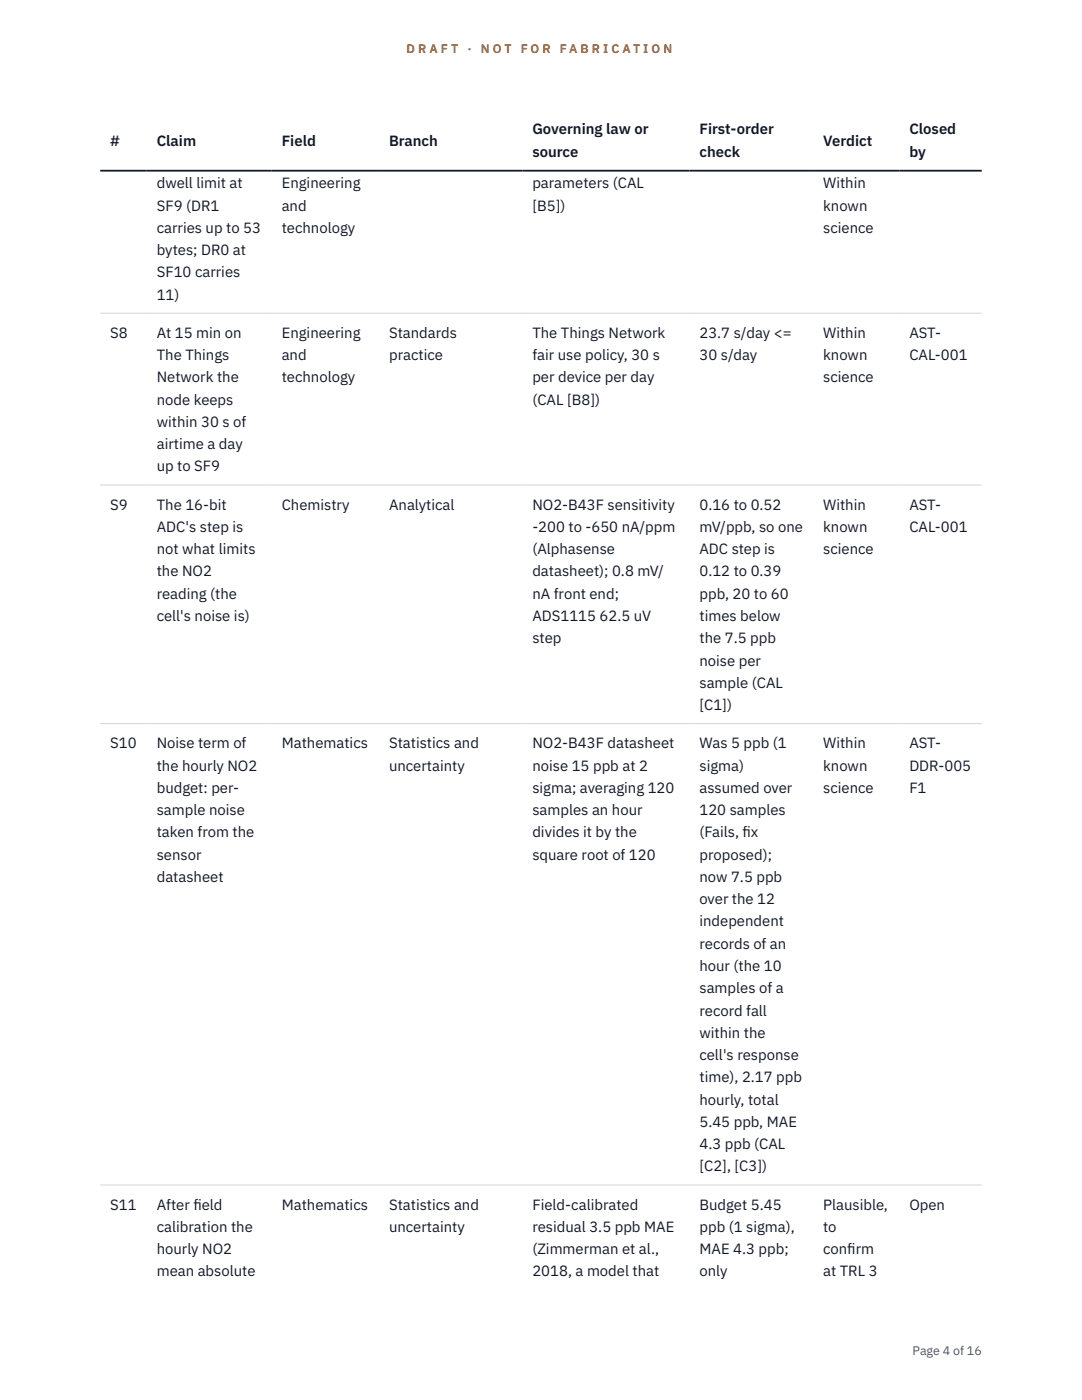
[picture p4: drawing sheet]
<svg xmlns="http://www.w3.org/2000/svg" width="216mm" height="279mm" viewBox="0 0 216 279" stroke-linecap="round" stroke-linejoin="round" font-family="sans-serif">
<defs><g id="words">
<g font-size="3" fill="#111827">
<text x="22" y="29.1">#</text>
<text x="31.3" y="29.1">Claim</text>
<text x="56.2" y="29.1">Field</text>
<text x="77.6" y="29.1">Branch</text>
<text x="106.2" y="26.8">Governing law or</text>
<text x="139.6" y="26.8">First-order</text>
<text x="164.2" y="29.1">Verdict</text>
<text x="181.5" y="26.8">Closed</text>
<text x="106.2" y="31.3">source</text>
<text x="139.6" y="31.3">check</text>
<text x="181.5" y="31.3">by</text>
<text x="31.3" y="37.6">dwell limit at</text>
<text x="56.2" y="37.6">Engineering</text>
<text x="106.2" y="37.6">parameters (CAL</text>
<text x="164.2" y="37.6">Within</text>
<text x="31.3" y="42">SF9 (DR1</text>
<text x="31.3" y="46.5">carries up to 53</text>
<text x="56.2" y="42">and</text>
<text x="56.2" y="46.5">technology</text>
<text x="106.2" y="42">[B5])</text>
<text x="164.2" y="42">known</text>
<text x="164.2" y="46.5">science</text>
<text x="31.3" y="50.9">bytes; DR0 at</text>
<text x="31.3" y="55.4">SF10 carries</text>
<text x="31.3" y="59.8">11)</text>
<text x="22" y="67.4">S8</text>
<text x="31.3" y="67.4">At 15 min on</text>
<text x="31.3" y="71.9">The Things</text>
<text x="56.2" y="67.4">Engineering</text>
<text x="56.2" y="71.9">and</text>
<text x="77.6" y="67.4">Standards</text>
<text x="77.6" y="71.9">practice</text>
<text x="106.2" y="67.4">The Things Network</text>
<text x="106.2" y="71.9">fair use policy, 30 s</text>
<text x="139.6" y="67.4">23.7 s/day &lt;=</text>
<text x="139.6" y="71.9">30 s/day</text>
<text x="164.2" y="67.4">Within</text>
<text x="164.2" y="71.9">known</text>
<text x="181.5" y="67.4">AST-</text>
<text x="181.5" y="71.9">CAL-001</text>
<text x="31.3" y="76.3">Network the</text>
<text x="56.2" y="76.3">technology</text>
<text x="106.2" y="76.3">per device per day</text>
<text x="164.2" y="76.3">science</text>
<text x="31.3" y="80.8">node keeps</text>
<text x="106.2" y="80.8">(CAL [B8])</text>
<text x="31.3" y="85.2">within 30 s of</text>
<text x="31.3" y="89.6">airtime a day</text>
<text x="31.3" y="94.1">up to SF9</text>
<text x="22" y="101.7">S9</text>
<text x="31.3" y="101.7">The 16-bit</text>
<text x="56.2" y="101.7">Chemistry</text>
<text x="77.6" y="101.7">Analytical</text>
<text x="106.2" y="101.7">NO2-B43F sensitivity</text>
<text x="139.6" y="101.7">0.16 to 0.52</text>
<text x="164.2" y="101.7">Within</text>
<text x="181.5" y="101.7">AST-</text>
<text x="31.3" y="106.2">ADC's step is</text>
<text x="106.2" y="106.2">-200 to -650 nA/ppm</text>
<text x="139.6" y="106.2">mV/ppb, so one</text>
<text x="164.2" y="106.2">known</text>
<text x="181.5" y="106.2">CAL-001</text>
<text x="31.3" y="110.6">not what limits</text>
<text x="106.2" y="110.6">(Alphasense</text>
<text x="139.6" y="110.6">ADC step is</text>
<text x="164.2" y="110.6">science</text>
<text x="31.3" y="115">the NO2</text>
<text x="31.3" y="119.5">reading (the</text>
<text x="106.2" y="115">datasheet); 0.8 mV/</text>
<text x="106.2" y="119.5">nA front end;</text>
<text x="139.6" y="115">0.12 to 0.39</text>
<text x="139.6" y="119.5">ppb, 20 to 60</text>
<text x="31.3" y="123.9">cell's noise is)</text>
<text x="106.2" y="123.9">ADS1115 62.5 uV</text>
<text x="139.6" y="123.9">times below</text>
<text x="106.2" y="128.4">step</text>
<text x="139.6" y="128.4">the 7.5 ppb</text>
<text x="139.6" y="132.8">noise per</text>
<text x="139.6" y="137.3">sample (CAL</text>
<text x="139.6" y="141.7">[C1])</text>
<text x="22" y="149.3">S10</text>
<text x="31.3" y="149.3">Noise term of</text>
<text x="56.2" y="149.3">Mathematics</text>
<text x="77.6" y="149.3">Statistics and</text>
<text x="106.2" y="149.3">NO2-B43F datasheet</text>
<text x="139.6" y="149.3">Was 5 ppb (1</text>
<text x="164.2" y="149.3">Within</text>
<text x="181.5" y="149.3">AST-</text>
<text x="31.3" y="153.8">the hourly NO2</text>
<text x="77.6" y="153.8">uncertainty</text>
<text x="106.2" y="153.8">noise 15 ppb at 2</text>
<text x="139.6" y="153.8">sigma)</text>
<text x="164.2" y="153.8">known</text>
<text x="181.5" y="153.8">DDR-005</text>
<text x="31.3" y="158.2">budget: per-</text>
<text x="106.2" y="158.2">sigma; averaging 120</text>
<text x="139.6" y="158.2">assumed over</text>
<text x="164.2" y="158.2">science</text>
<text x="181.5" y="158.2">F1</text>
<text x="31.3" y="162.7">sample noise</text>
<text x="31.3" y="167.1">taken from the</text>
<text x="106.2" y="162.7">samples an hour</text>
<text x="106.2" y="167.1">divides it by the</text>
<text x="139.6" y="162.7">120 samples</text>
<text x="139.6" y="167.1">(Fails, f</text>
<text x="148.2" y="167.1">ix</text>
<text x="31.3" y="171.6">sensor</text>
<text x="106.2" y="171.6">square root of 120</text>
<text x="139.6" y="171.6">proposed);</text>
<text x="31.3" y="176">datasheet</text>
<text x="139.6" y="176">now 7.5 ppb</text>
<text x="139.6" y="180.5">over the 12</text>
<text x="139.6" y="184.9">independent</text>
<text x="139.6" y="189.3">records of an</text>
<text x="139.6" y="193.8">hour (the 10</text>
<text x="139.6" y="198.2">samples of a</text>
<text x="139.6" y="202.7">record fall</text>
<text x="139.6" y="207.1">within the</text>
<text x="139.6" y="211.6">cell's response</text>
<text x="139.6" y="216">time), 2.17 ppb</text>
<text x="139.6" y="220.5">hourly, total</text>
<text x="139.6" y="224.9">5.45 ppb, MAE</text>
<text x="139.6" y="229.4">4.3 ppb (CAL</text>
<text x="139.6" y="233.8">[C2], [C3])</text>
<text x="22" y="241.4">S11</text>
<text x="31.3" y="241.4">After f</text>
<text x="31.3" y="245.9">calibration the</text>
<text x="38.6" y="241.4">ield</text>
<text x="56.2" y="241.4">Mathematics</text>
<text x="77.6" y="241.4">Statistics and</text>
<text x="77.6" y="245.9">uncertainty</text>
<text x="106.2" y="241.4">Field-calibrated</text>
<text x="106.2" y="245.9">residual 3.5 ppb MAE</text>
<text x="139.6" y="241.4">Budget 5.45</text>
<text x="139.6" y="245.9">ppb (1 sigma),</text>
<text x="164.2" y="241.4">Plausible,</text>
<text x="164.2" y="245.9">to</text>
<text x="181.5" y="241.4">Open</text>
<text x="31.3" y="250.3">hourly NO2</text>
<text x="106.2" y="250.3">(Zimmerman et al.,</text>
<text x="139.6" y="250.3">MAE 4.3 ppb;</text>
<text x="164.2" y="250.3">conf</text>
<text x="169.1" y="250.3">irm</text>
<text x="31.3" y="254.8">mean absolute</text>
<text x="106.2" y="254.8">2018, a model that</text>
<text x="139.6" y="254.8">only</text>
<text x="164.2" y="254.8">at TRL 3</text>
</g>
<g font-size="2.5" fill="#b45309">
<text x="81.1" y="10.5">D R A F T</text>
<text x="93.3" y="10.5">·</text>
<text x="95.9" y="10.5">N O T</text>
<text x="103.9" y="10.5">F O R</text>
<text x="111.7" y="10.5">F A B R I C A T I O N</text>
</g>
<text font-size="2.5" fill="#4b5563" x="182.1" y="270.3">Page 4 of 16</text>
</g></defs>
<path d="M20 62.5h175.9M20 96.8h175.9M20 144.4h175.9M20 236.5h175.9" fill="none" stroke="#d1d5db" stroke-width=".2"/>
<path d="M20 34.1h175.9" fill="none" stroke="#111827" stroke-width=".35"/>
<use href="#words"/>
</svg>
